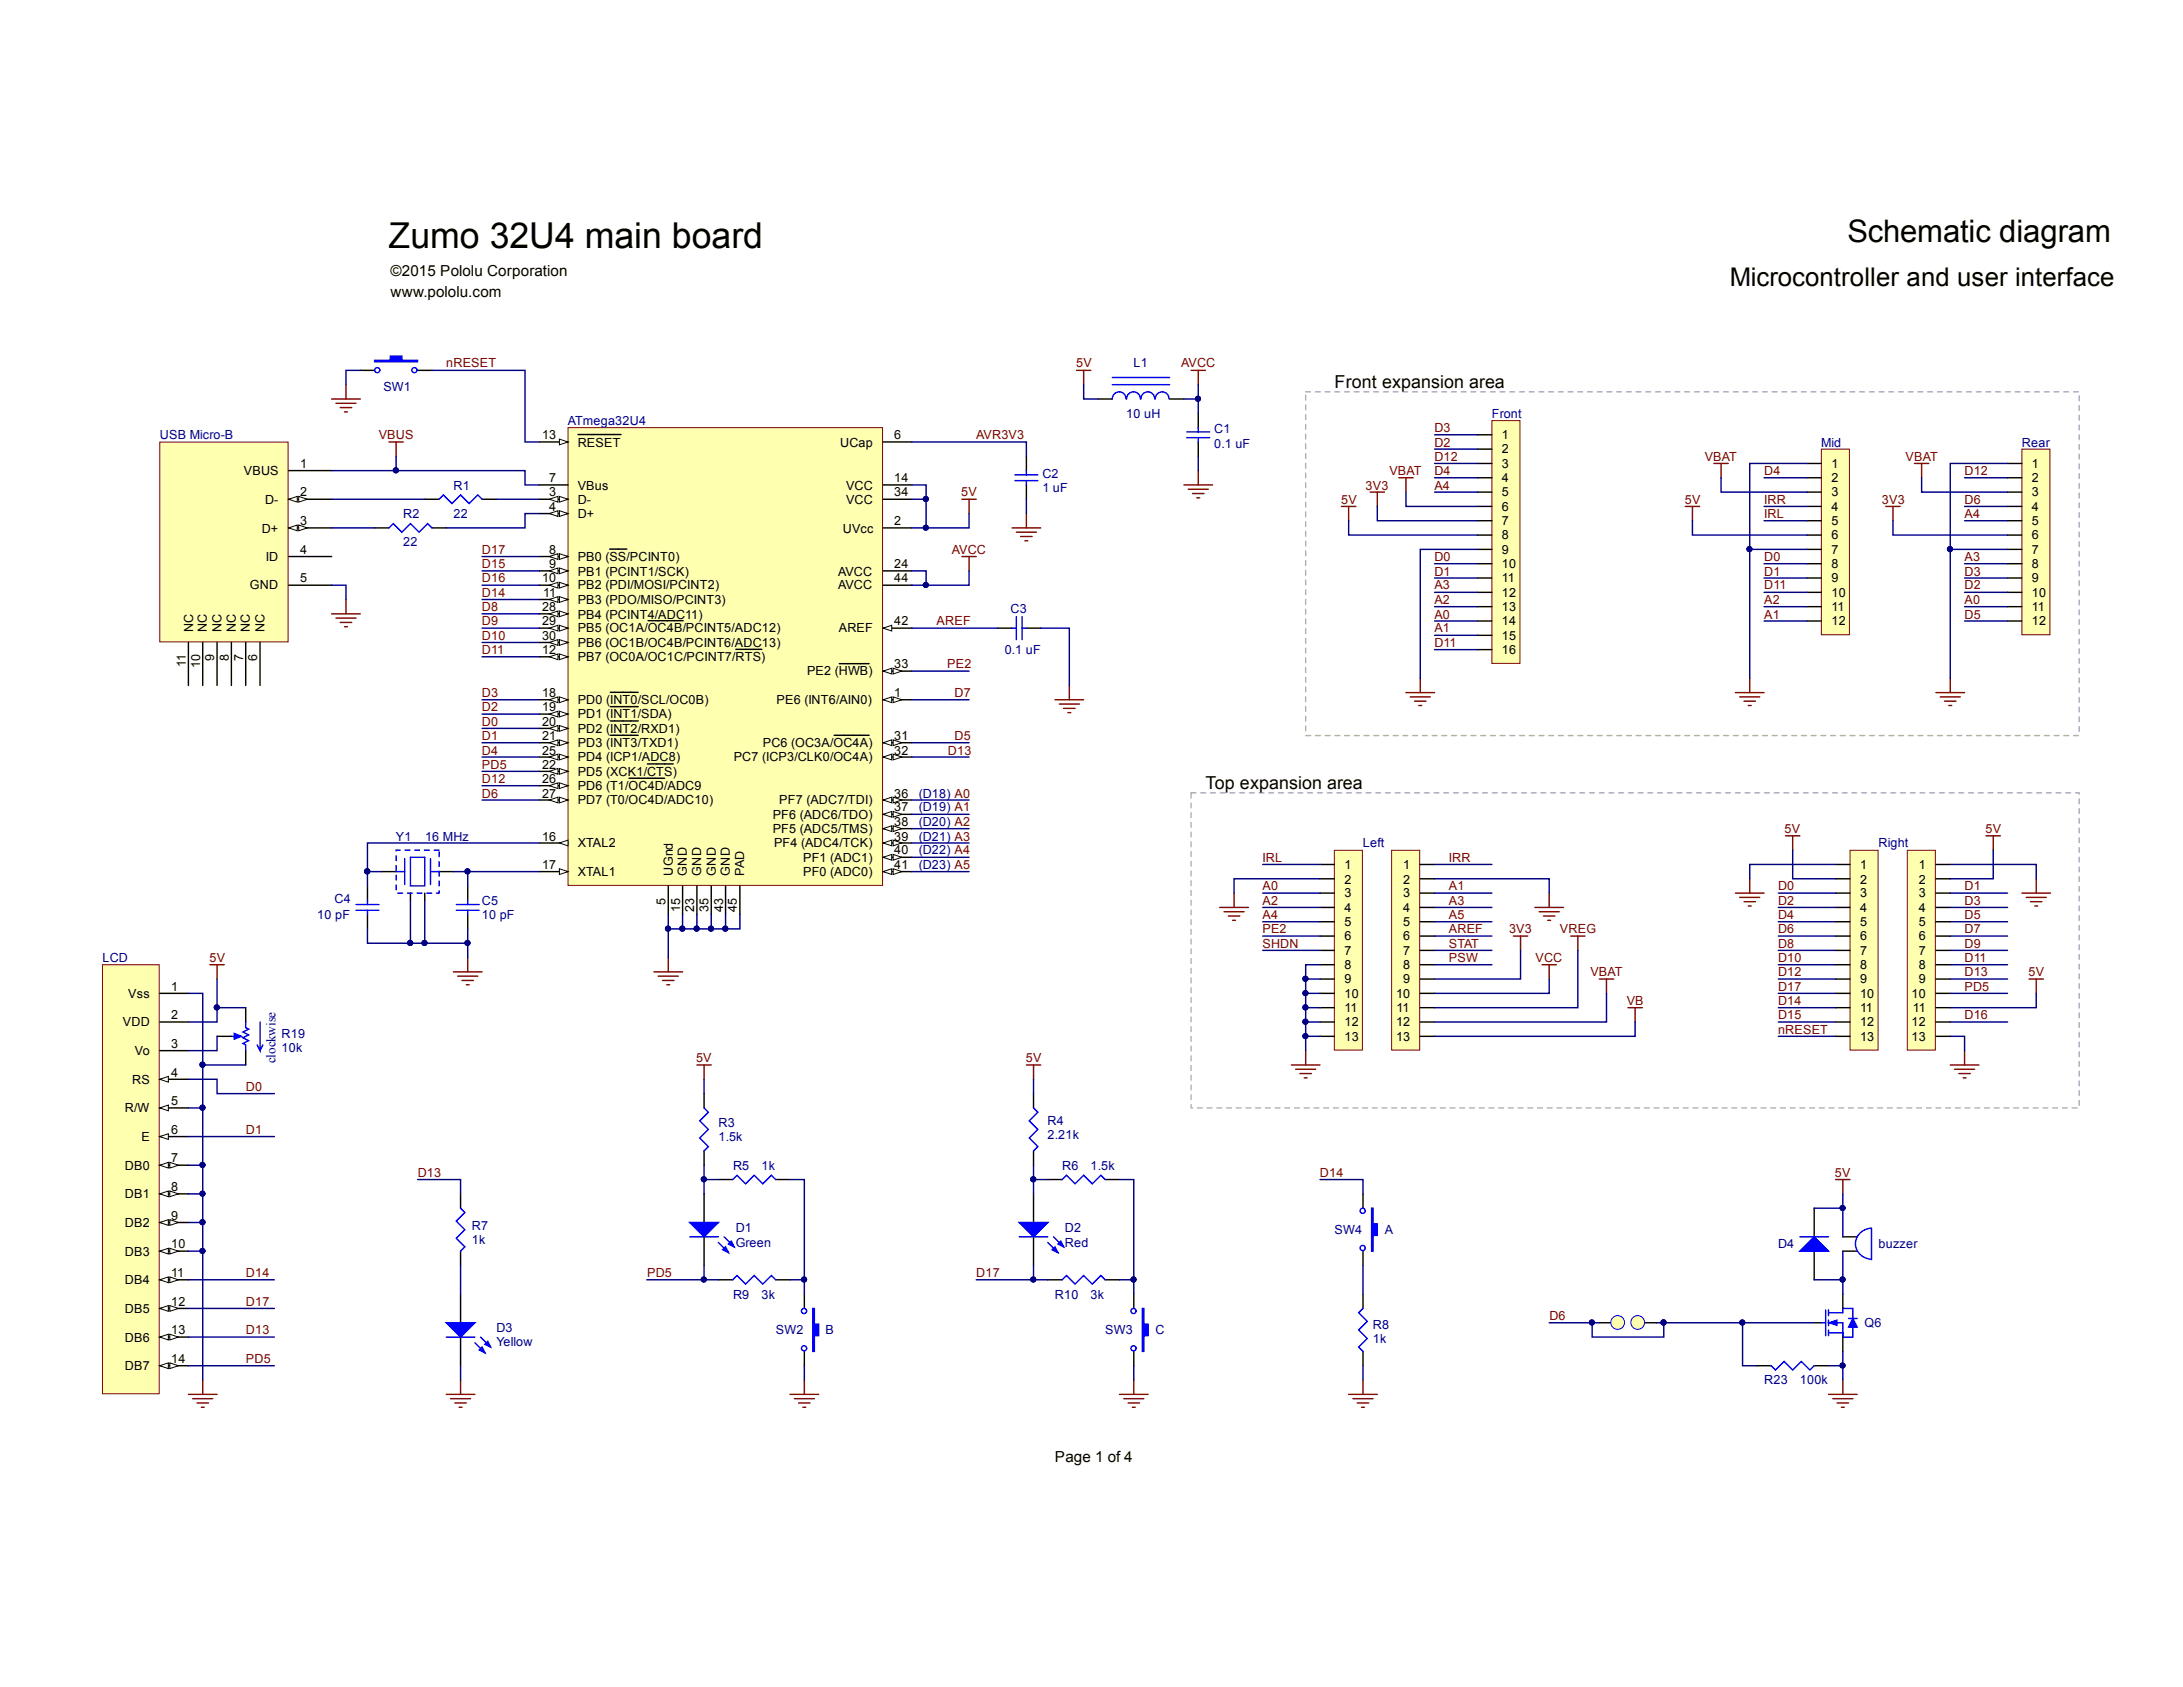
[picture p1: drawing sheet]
<svg xmlns="http://www.w3.org/2000/svg" width="279mm" height="216mm" viewBox="0 0 279 216" stroke-linecap="round" stroke-linejoin="round" font-family="sans-serif">
<defs><g id="words">
<text font-size="4.6" x="49.7" y="31.8">Zumo 32U4 main board</text>
<text font-size="4" x="236.5" y="30.9">Schematic diagram</text>
<text font-size="3.3" x="221.4" y="36.6">Microcontroller and user interface</text>
<g font-size="2.3">
<text x="170.8" y="49.6">Front expansion area</text>
<text x="154.3" y="101">Top expansion area</text>
</g>
<g font-size="1.9">
<text x="50" y="35.3">©2015 Pololu Corporation</text>
<text x="50" y="38">www.pololu.com</text>
<text x="135" y="187.2">Page 1 of 4</text>
</g>
<text font-size="1.7" fill="#000080" x="35.3" y="136.1" transform="rotate(-90 35.3 136.1)">clockwise</text>
<g font-size="1.6" fill="#800000">
<text x="57.1" y="47">nRESET</text>
<text x="137.7" y="47">5V</text>
<text x="151.2" y="47">AVCC</text>
<text x="48.5" y="56.2">VBUS</text>
<text x="125" y="56.2">AVR3V3</text>
<text x="183.6" y="57.2">D2</text>
<text x="183.6" y="55.3">D3</text>
<text x="183.6" y="58.9">D12</text>
<text x="218.2" y="58.9">VBAT</text>
<text x="243.9" y="58.9">VBAT</text>
<text x="123" y="63.5">5V</text>
<text x="171.7" y="64.4">5V</text>
<text x="174.8" y="62.7">3V3</text>
<text x="177.8" y="60.8">VBAT</text>
<text x="183.6" y="62.7">A4</text>
<text x="183.6" y="60.8">D4</text>
<text x="215.6" y="64.4">5V</text>
<text x="225.8" y="64.4">IRR</text>
<text x="225.8" y="60.8">D4</text>
<text x="240.9" y="64.4">3V3</text>
<text x="251.4" y="60.8">D12</text>
<text x="251.4" y="64.4">D6</text>
<text x="61.7" y="70.9">D17</text>
<text x="121.8" y="70.9">AVCC</text>
<text x="183.6" y="71.8">D0</text>
<text x="225.8" y="66.3">IRL</text>
<text x="225.8" y="71.8">D0</text>
<text x="251.4" y="71.8">A3</text>
<text x="251.4" y="66.3">A4</text>
<text x="61.7" y="76.4">D14</text>
<text x="61.7" y="74.5">D16</text>
<text x="61.7" y="72.7">D15</text>
<text x="183.6" y="73.7">D1</text>
<text x="183.6" y="77.3">A2</text>
<text x="183.6" y="75.4">A3</text>
<text x="225.8" y="75.4">D11</text>
<text x="225.8" y="73.7">D1</text>
<text x="225.8" y="77.3">A2</text>
<text x="251.4" y="75.4">D2</text>
<text x="251.4" y="73.7">D3</text>
<text x="251.4" y="77.3">A0</text>
<text x="61.7" y="78.2">D8</text>
<text x="61.7" y="80">D9</text>
<text x="61.7" y="81.9">D10</text>
<text x="61.7" y="83.7">D11</text>
<text x="119.9" y="80">AREF</text>
<text x="183.6" y="79.2">A0</text>
<text x="183.6" y="82.8">D11</text>
<text x="183.6" y="80.9">A1</text>
<text x="225.8" y="79.2">A1</text>
<text x="251.4" y="79.2">D5</text>
<text x="61.7" y="89.2">D3</text>
<text x="121.2" y="85.5">PE2</text>
<text x="122.2" y="89.2">D7</text>
<text x="61.7" y="91">D2</text>
<text x="61.7" y="92.9">D0</text>
<text x="61.7" y="94.7">D1</text>
<text x="122.2" y="94.7">D5</text>
<text x="61.7" y="98.4">PD5</text>
<text x="61.7" y="96.6">D4</text>
<text x="61.7" y="100.2">D12</text>
<text x="121.3" y="96.6">D13</text>
<text x="61.7" y="102.1">D6</text>
<text x="228.4" y="106.6">5V</text>
<text x="254.1" y="106.6">5V</text>
<text x="161.6" y="113.9">A0</text>
<text x="161.6" y="110.3">IRL</text>
<text x="185.4" y="113.9">A1</text>
<text x="185.4" y="110.3">IRR</text>
<text x="227.6" y="113.9">D0</text>
<text x="251.4" y="113.9">D1</text>
<text x="161.6" y="115.8">A2</text>
<text x="161.6" y="117.6">A4</text>
<text x="161.6" y="119.4">PE2</text>
<text x="185.4" y="119.4">AREF</text>
<text x="185.4" y="117.6">A5</text>
<text x="185.4" y="115.8">A3</text>
<text x="193.1" y="119.4">3V3</text>
<text x="199.7" y="119.4">VREG</text>
<text x="227.6" y="115.8">D2</text>
<text x="227.6" y="117.6">D4</text>
<text x="227.6" y="119.4">D6</text>
<text x="251.4" y="115.8">D3</text>
<text x="251.4" y="117.6">D5</text>
<text x="251.4" y="119.4">D7</text>
<text x="26.8" y="123.1">5V</text>
<text x="161.6" y="121.3">SHDN</text>
<text x="185.4" y="121.3">STAT</text>
<text x="185.4" y="123.1">PSW</text>
<text x="196.5" y="123.1">VCC</text>
<text x="203.5" y="124.9">VBAT</text>
<text x="227.6" y="121.3">D8</text>
<text x="227.6" y="123.1">D10</text>
<text x="227.6" y="124.9">D12</text>
<text x="251.4" y="121.3">D9</text>
<text x="251.4" y="123.1">D11</text>
<text x="251.4" y="124.9">D13</text>
<text x="259.6" y="124.9">5V</text>
<text x="208.2" y="128.6">VB</text>
<text x="227.6" y="128.6">D14</text>
<text x="227.6" y="130.4">D15</text>
<text x="227.6" y="126.8">D17</text>
<text x="251.4" y="130.4">D16</text>
<text x="251.4" y="126.8">PD5</text>
<text x="89.1" y="135.9">5V</text>
<text x="131.3" y="135.9">5V</text>
<text x="227.6" y="132.3">nRESET</text>
<text x="31.5" y="139.6">D0</text>
<text x="31.5" y="145.1">D1</text>
<text x="53.5" y="150.6">D13</text>
<text x="168.9" y="150.6">D14</text>
<text x="234.8" y="150.6">5V</text>
<text x="31.5" y="163.4">D14</text>
<text x="31.5" y="167.1">D17</text>
<text x="82.8" y="163.4">PD5</text>
<text x="125" y="163.4">D17</text>
<text x="31.5" y="170.8">D13</text>
<text x="198.3" y="168.9">D6</text>
<text x="31.5" y="174.5">PD5</text>
</g>
<g font-size="1.6" fill="#000080">
<text x="145.1" y="47">L1</text>
<text x="49.1" y="50">SW1</text>
<text x="144.2" y="53.4">10 uH</text>
<text x="190.9" y="53.4">Front</text>
<text x="20.5" y="56.2">USB Micro-B</text>
<text x="72.7" y="54.4">ATmega32U4</text>
<text x="155.4" y="57.3">0.1 uF</text>
<text x="155.4" y="55.5">C1</text>
<text x="233.1" y="57.2">Mid</text>
<text x="258.8" y="57.2">Rear</text>
<text x="58" y="62.7">R1</text>
<text x="133.4" y="63">1 uF</text>
<text x="133.4" y="61.1">C2</text>
<text x="51.6" y="69.9">22</text>
<text x="51.6" y="66.3">R2</text>
<text x="58" y="66.3">22</text>
<text x="128.6" y="83.7">0.1 uF</text>
<text x="129.4" y="78.4">C3</text>
<text x="50.7" y="107.6">Y1</text>
<text x="54.4" y="107.6">16 MHz</text>
<text x="117.6" y="102.1">(D18) A0</text>
<text x="117.6" y="103.9">(D19) A1</text>
<text x="117.6" y="105.7">(D20) A2</text>
<text x="117.6" y="107.6">(D21) A3</text>
<text x="117.6" y="109.4">(D22) A4</text>
<text x="117.6" y="111.2">(D23) A5</text>
<text x="174.4" y="108.4">Left</text>
<text x="240.4" y="108.4">Right</text>
<text x="40.6" y="117.6">10 pF</text>
<text x="42.8" y="115.6">C4</text>
<text x="61.7" y="117.6">10 pF</text>
<text x="61.7" y="115.8">C5</text>
<text x="13.1" y="123.1">LCD</text>
<text x="36" y="132.9">R19</text>
<text x="36" y="134.6">10k</text>
<text x="92" y="146.1">1.5k</text>
<text x="92" y="144.2">R3</text>
<text x="93.8" y="149.7">R5</text>
<text x="97.5" y="149.7">1k</text>
<text x="134.1" y="145.8">2.21k</text>
<text x="134.1" y="144">R4</text>
<text x="136" y="149.7">R6</text>
<text x="139.6" y="149.7">1.5k</text>
<text x="60.4" y="159.3">1k</text>
<text x="60.4" y="157.4">R7</text>
<text x="94.2" y="157.7">D1</text>
<text x="94.2" y="159.6">Green</text>
<text x="136.3" y="157.7">D2</text>
<text x="136.3" y="159.6">Red</text>
<text x="170.8" y="157.9">SW4</text>
<text x="177.2" y="157.9">A</text>
<text x="227.6" y="159.8">D4</text>
<text x="240.4" y="159.8">buzzer</text>
<text x="93.8" y="166.2">R9</text>
<text x="97.5" y="166.2">3k</text>
<text x="135" y="166.2">R10</text>
<text x="139.6" y="166.2">3k</text>
<text x="63.5" y="170.4">D3</text>
<text x="63.5" y="172.3">Yellow</text>
<text x="99.3" y="170.8">SW2</text>
<text x="105.7" y="170.8">B</text>
<text x="141.4" y="170.8">SW3</text>
<text x="147.9" y="170.8">C</text>
<text x="175.7" y="171.9">1k</text>
<text x="175.7" y="170.1">R8</text>
<text x="238.7" y="169.8">Q6</text>
<text x="225.8" y="177.2">R23</text>
<text x="230.4" y="177.2">100k</text>
</g>
<g font-size="1.6">
<text x="38.4" y="59.9">1</text>
<text x="69.4" y="56.2">13</text>
<text x="73.9" y="57.2">RESET</text>
<text x="107.5" y="57.2">UCap</text>
<text x="114.5" y="56.2">6</text>
<text x="192.2" y="56.2">1</text>
<text x="192.2" y="58">2</text>
<text x="192.2" y="59.9">3</text>
<text x="234.4" y="59.9">1</text>
<text x="260.1" y="59.9">1</text>
<text x="31.2" y="60.8">VBUS</text>
<text x="33.9" y="64.4">D-</text>
<text x="38.4" y="63.5">2</text>
<text x="70.3" y="63.5">3</text>
<text x="70.3" y="65.4">4</text>
<text x="70.3" y="61.7">7</text>
<text x="73.9" y="64.4">D-</text>
<text x="73.9" y="62.7">VBus</text>
<text x="108.3" y="62.7">VCC</text>
<text x="108.3" y="64.4">VCC</text>
<text x="114.5" y="61.7">14</text>
<text x="114.5" y="63.5">34</text>
<text x="192.2" y="61.7">4</text>
<text x="192.2" y="63.5">5</text>
<text x="192.2" y="65.4">6</text>
<text x="234.4" y="61.7">2</text>
<text x="234.4" y="65.4">4</text>
<text x="234.4" y="63.5">3</text>
<text x="260.1" y="61.7">2</text>
<text x="260.1" y="65.4">4</text>
<text x="260.1" y="63.5">3</text>
<text x="33.5" y="68.2">D+</text>
<text x="34" y="71.8">ID</text>
<text x="38.4" y="67.2">3</text>
<text x="38.4" y="70.9">4</text>
<text x="70.3" y="70.9">8</text>
<text x="73.9" y="66.3">D+</text>
<text x="73.9" y="71.8">PB0 (SS/PCINT0)</text>
<text x="107.9" y="68.2">UVcc</text>
<text x="114.5" y="67.2">2</text>
<text x="192.2" y="67.2">7</text>
<text x="192.2" y="69">8</text>
<text x="192.2" y="70.9">9</text>
<text x="234.4" y="67.2">5</text>
<text x="234.4" y="69">6</text>
<text x="234.4" y="70.9">7</text>
<text x="260.1" y="67.2">5</text>
<text x="260.1" y="69">6</text>
<text x="260.1" y="70.9">7</text>
<text x="32" y="75.4">GND</text>
<text x="38.4" y="74.5">5</text>
<text x="69.4" y="74.5">10</text>
<text x="69.5" y="76.4">11</text>
<text x="70.3" y="72.7">9</text>
<text x="73.9" y="73.7">PB1 (PCINT1/SCK)</text>
<text x="73.9" y="75.4">PB2 (PDI/MOSI/PCINT2)</text>
<text x="73.9" y="77.3">PB3 (PDO/MISO/PCINT3)</text>
<text x="107.3" y="73.7">AVCC</text>
<text x="107.3" y="75.4">AVCC</text>
<text x="114.5" y="72.7">24</text>
<text x="114.5" y="74.5">44</text>
<text x="192.2" y="72.7">10</text>
<text x="192.2" y="74.5">11</text>
<text x="192.2" y="76.4">12</text>
<text x="234.4" y="72.7">8</text>
<text x="234.4" y="74.5">9</text>
<text x="234.4" y="76.4">10</text>
<text x="260.1" y="72.7">8</text>
<text x="260.1" y="74.5">9</text>
<text x="260.1" y="76.4">10</text>
<text x="24.7" y="80.9" transform="rotate(-90 24.7 80.9)">NC</text>
<text x="26.5" y="80.9" transform="rotate(-90 26.5 80.9)">NC</text>
<text x="28.3" y="80.9" transform="rotate(-90 28.3 80.9)">NC</text>
<text x="30.2" y="80.9" transform="rotate(-90 30.2 80.9)">NC</text>
<text x="32" y="80.9" transform="rotate(-90 32 80.9)">NC</text>
<text x="33.8" y="80.9" transform="rotate(-90 33.8 80.9)">NC</text>
<text x="69.4" y="83.7">12</text>
<text x="69.4" y="78.2">28</text>
<text x="69.4" y="80">29</text>
<text x="69.4" y="81.9">30</text>
<text x="73.9" y="79.2">PB4 (PCINT4/ADC11)</text>
<text x="73.9" y="80.9">PB5 (OC1A/OC4B/PCINT5/ADC12)</text>
<text x="73.9" y="82.8">PB6 (OC1B/OC4B/PCINT6/ADC13)</text>
<text x="107.4" y="80.9">AREF</text>
<text x="114.5" y="80">42</text>
<text x="192.2" y="78.2">13</text>
<text x="192.2" y="80">14</text>
<text x="192.2" y="81.9">15</text>
<text x="192.2" y="83.7">16</text>
<text x="234.4" y="78.2">11</text>
<text x="234.4" y="80">12</text>
<text x="260.1" y="78.2">11</text>
<text x="260.1" y="80">12</text>
<text x="23.8" y="85.4" transform="rotate(-90 23.8 85.4)">11</text>
<text x="25.6" y="85.5" transform="rotate(-90 25.6 85.5)">10</text>
<text x="27.4" y="84.6" transform="rotate(-90 27.4 84.6)">9</text>
<text x="29.3" y="84.6" transform="rotate(-90 29.3 84.6)">8</text>
<text x="31.1" y="84.6" transform="rotate(-90 31.1 84.6)">7</text>
<text x="32.9" y="84.6" transform="rotate(-90 32.9 84.6)">6</text>
<text x="69.4" y="89.2">18</text>
<text x="73.9" y="84.7">PB7 (OC0A/OC1C/PCINT7/RTS)</text>
<text x="103.3" y="86.4">PE2 (HWB)</text>
<text x="114.5" y="89.2">1</text>
<text x="114.5" y="85.5">33</text>
<text x="69.4" y="91">19</text>
<text x="69.4" y="92.9">20</text>
<text x="69.4" y="94.7">21</text>
<text x="73.9" y="90.2">PD0 (INT0/SCL/OC0B)</text>
<text x="73.9" y="91.9">PD1 (INT1/SDA)</text>
<text x="73.9" y="93.8">PD2 (INT2/RXD1)</text>
<text x="73.9" y="95.7">PD3 (INT3/TXD1)</text>
<text x="97.6" y="95.7">PC6 (OC3A/OC4A)</text>
<text x="99.4" y="90.2">PE6 (INT6/AIN0)</text>
<text x="114.5" y="94.7">31</text>
<text x="69.4" y="98.4">22</text>
<text x="69.4" y="96.6">25</text>
<text x="69.4" y="100.2">26</text>
<text x="73.9" y="99.3">PD5 (XCK1/CTS)</text>
<text x="73.9" y="97.4">PD4 (ICP1/ADC8)</text>
<text x="73.9" y="101.1">PD6 (T1/OC4D/ADC9</text>
<text x="93.9" y="97.4">PC7 (ICP3/CLK0/OC4A)</text>
<text x="114.5" y="96.6">32</text>
<text x="69.4" y="107.6">16</text>
<text x="69.4" y="102.1">27</text>
<text x="73.9" y="102.9">PD7 (T0/OC4D/ADC10)</text>
<text x="98.9" y="104.8">PF6 (ADC6/TDO)</text>
<text x="98.9" y="106.6">PF5 (ADC5/TMS)</text>
<text x="99.7" y="102.9">PF7 (ADC7/TDI)</text>
<text x="114.5" y="102.1">36</text>
<text x="114.5" y="103.9">37</text>
<text x="114.5" y="105.7">38</text>
<text x="114.5" y="107.6">39</text>
<text x="69.4" y="111.2">17</text>
<text x="73.9" y="108.4">XTAL2</text>
<text x="73.9" y="112.1">XTAL1</text>
<text x="86.1" y="112.1" transform="rotate(-90 86.1 112.1)">UGnd</text>
<text x="87.9" y="112.1" transform="rotate(-90 87.9 112.1)">GND</text>
<text x="89.8" y="112.1" transform="rotate(-90 89.8 112.1)">GND</text>
<text x="91.6" y="112.1" transform="rotate(-90 91.6 112.1)">GND</text>
<text x="93.4" y="112.1" transform="rotate(-90 93.4 112.1)">GND</text>
<text x="95.3" y="112.1" transform="rotate(-90 95.3 112.1)">PAD</text>
<text x="99.1" y="108.4">PF4 (ADC4/TCK)</text>
<text x="102.8" y="110.3">PF1 (ADC1)</text>
<text x="102.8" y="112.1">PF0 (ADC0)</text>
<text x="114.5" y="109.4">40</text>
<text x="114.5" y="111.2">41</text>
<text x="172.1" y="111.2">1</text>
<text x="172.1" y="113.1">2</text>
<text x="179.6" y="111.2">1</text>
<text x="179.6" y="113.1">2</text>
<text x="238.1" y="111.2">1</text>
<text x="238.1" y="113.1">2</text>
<text x="245.6" y="111.2">1</text>
<text x="245.6" y="113.1">2</text>
<text x="85.2" y="115.8" transform="rotate(-90 85.2 115.8)">5</text>
<text x="87.1" y="116.7" transform="rotate(-90 87.1 116.7)">15</text>
<text x="88.8" y="116.7" transform="rotate(-90 88.8 116.7)">23</text>
<text x="90.7" y="116.7" transform="rotate(-90 90.7 116.7)">35</text>
<text x="92.6" y="116.7" transform="rotate(-90 92.6 116.7)">43</text>
<text x="94.3" y="116.7" transform="rotate(-90 94.3 116.7)">45</text>
<text x="172.1" y="116.7">4</text>
<text x="172.1" y="114.8">3</text>
<text x="172.1" y="118.6">5</text>
<text x="179.6" y="116.7">4</text>
<text x="179.6" y="114.8">3</text>
<text x="179.6" y="118.6">5</text>
<text x="238.1" y="116.7">4</text>
<text x="238.1" y="114.8">3</text>
<text x="238.1" y="118.6">5</text>
<text x="245.6" y="116.7">4</text>
<text x="245.6" y="114.8">3</text>
<text x="245.6" y="118.6">5</text>
<text x="172.1" y="120.3">6</text>
<text x="172.1" y="122.2">7</text>
<text x="172.1" y="124.1">8</text>
<text x="172.1" y="125.8">9</text>
<text x="179.6" y="120.3">6</text>
<text x="179.6" y="122.2">7</text>
<text x="179.6" y="124.1">8</text>
<text x="179.6" y="125.8">9</text>
<text x="238.1" y="120.3">6</text>
<text x="238.1" y="122.2">7</text>
<text x="238.1" y="124.1">8</text>
<text x="238.1" y="125.8">9</text>
<text x="245.6" y="120.3">6</text>
<text x="245.6" y="122.2">7</text>
<text x="245.6" y="124.1">8</text>
<text x="245.6" y="125.8">9</text>
<text x="15.7" y="131.3">VDD</text>
<text x="16.4" y="127.7">Vss</text>
<text x="21.9" y="126.8">1</text>
<text x="21.9" y="130.4">2</text>
<text x="172.1" y="127.7">10</text>
<text x="172.1" y="129.6">11</text>
<text x="172.1" y="131.3">12</text>
<text x="178.7" y="127.7">10</text>
<text x="178.7" y="131.3">12</text>
<text x="178.8" y="129.6">11</text>
<text x="238.1" y="127.7">10</text>
<text x="238.1" y="129.6">11</text>
<text x="238.1" y="131.3">12</text>
<text x="244.7" y="127.7">10</text>
<text x="244.7" y="131.3">12</text>
<text x="244.8" y="129.6">11</text>
<text x="17.3" y="135.1">Vo</text>
<text x="21.9" y="134.1">3</text>
<text x="21.9" y="137.8">4</text>
<text x="172.1" y="133.2">13</text>
<text x="178.7" y="133.2">13</text>
<text x="238.1" y="133.2">13</text>
<text x="244.7" y="133.2">13</text>
<text x="16" y="142.3">R/W</text>
<text x="16.9" y="138.7">RS</text>
<text x="21.9" y="141.4">5</text>
<text x="16" y="149.7">DB0</text>
<text x="18.1" y="146.1">E</text>
<text x="21.9" y="145.1">6</text>
<text x="21.9" y="148.8">7</text>
<text x="16" y="153.3">DB1</text>
<text x="21.9" y="152.4">8</text>
<text x="16" y="157.1">DB2</text>
<text x="16" y="160.7">DB3</text>
<text x="21.9" y="156.1">9</text>
<text x="21.9" y="159.8">10</text>
<text x="16" y="164.3">DB4</text>
<text x="21.9" y="163.4">11</text>
<text x="21.9" y="167.1">12</text>
<text x="16" y="168">DB5</text>
<text x="16" y="171.7">DB6</text>
<text x="21.9" y="170.8">13</text>
<text x="16" y="175.3">DB7</text>
<text x="21.9" y="174.5">14</text>
</g>
</g></defs>
<path d="M72.7 54.7h40.3v58.6h-40.3z" fill="#ffffb0" stroke="#800000" stroke-width=".13"/>
<path d="M113 89.6h3.7" fill="none" stroke="#000" stroke-width=".18"/>
<g fill="#fff" stroke="#000" stroke-width=".13">
<path d="M113 89.6l1.1-.4v.7z"/>
<path d="M114.3 89.2l1.1 .4-1.1 .3z"/>
</g>
<path d="M69 63.9h3.7M113 67.6h3.7" fill="none" stroke="#000" stroke-width=".18"/>
<g fill="#fff" stroke="#000" stroke-width=".13">
<path d="M71.6 63.5l1.1 .4-1.1 .4z"/>
<path d="M70.3 63.9l1.1-.4v.8z"/>
</g>
<path d="M69 65.7h3.7" fill="none" stroke="#000" stroke-width=".18"/>
<g fill="#fff" stroke="#000" stroke-width=".13">
<path d="M71.6 65.4l1.1 .3-1.1 .4z"/>
<path d="M70.3 65.7l1.1-.3v.7z"/>
</g>
<path d="M113 56.6h3.7M69 62.1h3.7M69 71.2h3.7M85.5 113.4v3.6" fill="none" stroke="#000" stroke-width=".18"/>
<g fill="#fff" stroke="#000" stroke-width=".13">
<path d="M71.6 70.9l1.1 .3-1.1 .4z"/>
<path d="M70.3 71.2l1.1-.3v.7z"/>
</g>
<path d="M69 73.1h3.7M78 70.3h2.2" fill="none" stroke="#000" stroke-width=".18"/>
<g fill="#fff" stroke="#000" stroke-width=".13">
<path d="M71.6 72.7l1.1 .4-1.1 .3z"/>
<path d="M70.3 73.1l1.1-.4v.7z"/>
</g>
<path d="M69 74.9h3.7" fill="none" stroke="#000" stroke-width=".18"/>
<g fill="#fff" stroke="#000" stroke-width=".13">
<path d="M71.6 74.5l1.1 .4-1.1 .4z"/>
<path d="M70.3 74.9l1.1-.4v.8z"/>
</g>
<path d="M69 76.7h3.7" fill="none" stroke="#000" stroke-width=".18"/>
<g fill="#fff" stroke="#000" stroke-width=".13">
<path d="M71.6 76.4l1.1 .3-1.1 .4z"/>
<path d="M70.3 76.7l1.1-.3v.7z"/>
</g>
<path d="M69 84.1h3.7" fill="none" stroke="#000" stroke-width=".18"/>
<g fill="#fff" stroke="#000" stroke-width=".13">
<path d="M71.6 83.7l1.1 .4-1.1 .3z"/>
<path d="M70.3 84.1l1.1-.4v.7z"/>
</g>
<path d="M69 56.6h3.7M94.2 83.1h3.3" fill="none" stroke="#000" stroke-width=".18"/>
<path d="M71.6 56.2l1.1 .4-1.1 .3z" fill="#fff" stroke="#000" stroke-width=".13"/>
<path d="M74 55.6h5.5M113 62.1h3.7M69 107.9h3.7M87.4 113.4v3.6" fill="none" stroke="#000" stroke-width=".18"/>
<path d="M71.6 107.9l1.1-.4v.8z" fill="#fff" stroke="#000" stroke-width=".13"/>
<path d="M69 111.5h3.7" fill="none" stroke="#000" stroke-width=".18"/>
<path d="M71.6 111.2l1.1 .3-1.1 .4z" fill="#fff" stroke="#000" stroke-width=".13"/>
<path d="M69 89.6h3.7" fill="none" stroke="#000" stroke-width=".18"/>
<g fill="#fff" stroke="#000" stroke-width=".13">
<path d="M71.6 89.2l1.1 .4-1.1 .3z"/>
<path d="M70.3 89.6l1.1-.4v.7z"/>
</g>
<path d="M69 91.4h3.7M78.1 88.6h3.6" fill="none" stroke="#000" stroke-width=".18"/>
<g fill="#fff" stroke="#000" stroke-width=".13">
<path d="M71.6 91l1.1 .4-1.1 .4z"/>
<path d="M70.3 91.4l1.1-.4v.8z"/>
</g>
<path d="M69 93.2h3.7M78.1 90.4h3.6" fill="none" stroke="#000" stroke-width=".18"/>
<g fill="#fff" stroke="#000" stroke-width=".13">
<path d="M71.6 92.9l1.1 .3-1.1 .4z"/>
<path d="M70.3 93.2l1.1-.3v.7z"/>
</g>
<path d="M69 95.1h3.7M78.1 92.3h3.6" fill="none" stroke="#000" stroke-width=".18"/>
<g fill="#fff" stroke="#000" stroke-width=".13">
<path d="M71.6 94.7l1.1 .4-1.1 .3z"/>
<path d="M70.3 95.1l1.1-.4v.7z"/>
</g>
<path d="M69 98.7h3.7M78.1 94.1h3.6" fill="none" stroke="#000" stroke-width=".18"/>
<g fill="#fff" stroke="#000" stroke-width=".13">
<path d="M71.6 98.4l1.1 .3-1.1 .4z"/>
<path d="M70.3 98.7l1.1-.3v.7z"/>
</g>
<path d="M113 73.1h3.7M69 96.9h3.7M82.9 97.8h3.3M89.2 113.4v3.6" fill="none" stroke="#000" stroke-width=".18"/>
<g fill="#fff" stroke="#000" stroke-width=".13">
<path d="M71.6 96.5l1.1 .4-1.1 .4z"/>
<path d="M70.3 96.9l1.1-.4v.8z"/>
</g>
<path d="M69 100.6h3.7" fill="none" stroke="#000" stroke-width=".18"/>
<g fill="#fff" stroke="#000" stroke-width=".13">
<path d="M71.6 100.2l1.1 .4-1.1 .3z"/>
<path d="M70.3 100.6l1.1-.4v.7z"/>
</g>
<path d="M80.5 99.6h4.6M69 102.4h3.7" fill="none" stroke="#000" stroke-width=".18"/>
<g fill="#fff" stroke="#000" stroke-width=".13">
<path d="M71.6 102l1.1 .4-1.1 .4z"/>
<path d="M70.3 102.4l1.1-.4v.8z"/>
</g>
<path d="M69 78.6h3.7" fill="none" stroke="#000" stroke-width=".18"/>
<g fill="#fff" stroke="#000" stroke-width=".13">
<path d="M71.6 78.2l1.1 .4-1.1 .3z"/>
<path d="M70.3 78.6l1.1-.4v.7z"/>
</g>
<path d="M69 80.4h3.7" fill="none" stroke="#000" stroke-width=".18"/>
<g fill="#fff" stroke="#000" stroke-width=".13">
<path d="M71.6 80l1.1 .4-1.1 .4z"/>
<path d="M70.3 80.4l1.1-.4v.8z"/>
</g>
<path d="M82.9 79.4h4.5M69 82.2h3.7" fill="none" stroke="#000" stroke-width=".18"/>
<g fill="#fff" stroke="#000" stroke-width=".13">
<path d="M71.6 81.9l1.1 .3-1.1 .4z"/>
<path d="M70.3 82.2l1.1-.3v.7z"/>
</g>
<path d="M113 95.1h3.7" fill="none" stroke="#000" stroke-width=".18"/>
<g fill="#fff" stroke="#000" stroke-width=".13">
<path d="M113 95.1l1.1-.4v.7z"/>
<path d="M114.3 94.7l1.1 .4-1.1 .3z"/>
</g>
<path d="M106.8 94.1h4.4M113 96.9h3.7" fill="none" stroke="#000" stroke-width=".18"/>
<g fill="#fff" stroke="#000" stroke-width=".13">
<path d="M113 96.9l1.1-.4v.8z"/>
<path d="M114.3 96.5l1.1 .4-1.1 .4z"/>
</g>
<path d="M113 85.9h3.7" fill="none" stroke="#000" stroke-width=".18"/>
<g fill="#fff" stroke="#000" stroke-width=".13">
<path d="M113 85.9l1.1-.4v.8z"/>
<path d="M114.3 85.5l1.1 .4-1.1 .4z"/>
</g>
<path d="M113 63.9h3.7M107.4 84.9h3.8M91 113.4v3.6M113 102.4h3.7" fill="none" stroke="#000" stroke-width=".18"/>
<g fill="#fff" stroke="#000" stroke-width=".13">
<path d="M113 102.4l1.1-.4v.8z"/>
<path d="M114.3 102l1.1 .4-1.1 .4z"/>
</g>
<path d="M113 104.2h3.7" fill="none" stroke="#000" stroke-width=".18"/>
<g fill="#fff" stroke="#000" stroke-width=".13">
<path d="M113 104.2l1.1-.3v.7z"/>
<path d="M114.3 103.9l1.1 .3-1.1 .4z"/>
</g>
<path d="M113 106.1h3.7" fill="none" stroke="#000" stroke-width=".18"/>
<g fill="#fff" stroke="#000" stroke-width=".13">
<path d="M113 106.1l1.1-.4v.7z"/>
<path d="M114.3 105.7l1.1 .4-1.1 .3z"/>
</g>
<path d="M113 107.9h3.7" fill="none" stroke="#000" stroke-width=".18"/>
<g fill="#fff" stroke="#000" stroke-width=".13">
<path d="M113 107.9l1.1-.4v.8z"/>
<path d="M114.3 107.5l1.1 .4-1.1 .4z"/>
</g>
<path d="M113 109.7h3.7" fill="none" stroke="#000" stroke-width=".18"/>
<g fill="#fff" stroke="#000" stroke-width=".13">
<path d="M113 109.7l1.1-.4v.8z"/>
<path d="M114.3 109.3l1.1 .4-1.1 .4z"/>
</g>
<path d="M113 111.5h3.7" fill="none" stroke="#000" stroke-width=".18"/>
<g fill="#fff" stroke="#000" stroke-width=".13">
<path d="M113 111.5l1.1-.3v.7z"/>
<path d="M114.3 111.2l1.1 .3-1.1 .4z"/>
</g>
<path d="M113 80.4h3.7" fill="none" stroke="#000" stroke-width=".18"/>
<path d="M113 80.4l1.1-.4v.8z" fill="#fff" stroke="#000" stroke-width=".13"/>
<path d="M113 74.9h3.7M92.9 113.4v3.6M94.7 113.4v3.6" fill="none" stroke="#000" stroke-width=".18"/>
<path d="M20.4 56.6h16.5v25.5h-16.5z" fill="#ffffb0" stroke="#800000" stroke-width=".13"/>
<path d="M36.9 60.2h5.5M36.9 63.9h5.5" fill="none" stroke="#000" stroke-width=".18"/>
<g fill="#fff" stroke="#000" stroke-width=".13">
<path d="M36.9 63.9l1.1-.4v.8z"/>
<path d="M38.2 63.5l1.1 .4-1.1 .4z"/>
</g>
<path d="M36.9 67.6h5.5" fill="none" stroke="#000" stroke-width=".18"/>
<g fill="#fff" stroke="#000" stroke-width=".13">
<path d="M36.9 67.6l1.1-.4v.7z"/>
<path d="M38.2 67.2l1.1 .4-1.1 .3z"/>
</g>
<g fill="none" stroke="#000" stroke-width=".18">
<path d="M46.1 47.4h1.8M53.4 47.4h1.9M131.4 58.4v1.8M140.5 51.1h1.9M149.7 51.1h1.8M153.4 52.9v1.8M153.4 56.6v1.8M36.9 71.2h5.5M36.9 74.9h5.5M47.9 67.6h1.9M54.4 63.9h1.8M55.3 67.6h1.8"/>
<path d="M61.7 63.9h1.8M131.4 62.1v1.8M24.1 82.2v5.5M25.9 82.2v5.5M27.8 82.2v5.5M29.6 82.2v5.5M31.4 82.2v5.5M33.3 82.2v5.5M127.7 80.4h1.8M131.4 80.4h1.8M47 113.4v1.8M47 117v1.9"/>
<path d="M48.9 111.5h1.8M52.5 114.3v.9M54.4 114.3v.9M56.2 111.5h1.8M59.9 113.4v1.8M59.9 117v1.9"/>
</g>
<g fill="none" stroke="#800000" stroke-width=".18">
<path d="M42.4 51.1h3.7M43 51.6h2.6M43.5 52.2h1.5M44.1 52.7h.4M44.3 49.2v1.9M49.8 56.6h1.8M50.7 56.6v1.8M137.8 47.4h1.8M138.7 47.4v1.8M152.4 47.4h1.9M153.4 47.4v1.8M42.4 78.6h3.7"/>
<path d="M43 79.1h2.6M43.5 79.7h1.5M44.3 76.7v1.9M123.1 63.9h1.8M123.1 71.2h1.8M124 63.9v1.8M124 71.2v1.9M129.5 67.6h3.7M130.1 68.1h2.5M130.6 68.7h1.5M131.2 69.2h.3M131.4 65.7v1.9"/>
<path d="M151.5 62.1h3.7M152.1 62.6h2.5M152.6 63.2h1.5M153.2 63.7h.3M153.4 60.2v1.9M44.1 80.2h.4M135 89.6h3.7M135.6 90.1h2.5M136.1 90.7h1.5M136.7 91.2h.3M136.9 87.7v1.9M247.8 88.6h3.6"/>
<path d="M248.3 89.2h2.6M248.9 89.7h1.4M249.4 90.3h.4M249.6 86.8v1.8M156.1 116.1h3.7M156.7 116.7h2.5M157.2 117.2h1.5M157.8 117.8h.3M157.9 114.3v1.8M193.7 119.8h1.8M194.6 119.8v1.8M196.4 116.1h3.7"/>
<path d="M197 116.7h2.6M197.5 117.2h1.5M198.1 117.8h.4M198.3 114.3v1.8M201 119.8h1.9M201.9 119.8v1.8M222.1 114.3h3.7M222.7 114.8h2.5M223.2 115.4h1.5M223.8 115.9h.3M223.9 112.5v1.8M228.5 107h1.9"/>
<path d="M229.4 107v1.8M254.2 107h1.8M255.1 107v1.8M258.8 114.3h3.6M259.3 114.8h2.6M259.9 115.4h1.4M260.4 115.9h.4M260.6 112.5v1.8M58 124.4h3.7M58.6 124.9h2.5M59.1 125.5h1.5M59.7 126h.3"/>
<path d="M59.9 122.5v1.9M83.7 124.4h3.7M84.2 124.9h2.6M84.8 125.5h1.5M85.3 126h.4M85.5 122.5v1.9M165.3 136.3h3.6M165.8 136.8h2.6M166.4 137.4h1.4M166.9 137.9h.4M167.1 134.5v1.8M197.4 123.5h1.8"/>
<path d="M198.3 123.5v1.8M204.7 125.3h1.8M205.6 125.3v1.8M208.4 129h1.8M209.3 129v1.8M249.6 136.3h3.7M250.2 136.8h2.5M250.7 137.4h1.5M251.3 137.9h.3M251.4 134.5v1.8"/>
</g>
<g fill="none" stroke="#00f" stroke-width=".18">
<path d="M142.4 49.2h7.3M142.4 48.3h7.3M144.1 51.1a.88 .88 0 0 0-.9-1 .88 .88 0 0 0-.8 1M146 51.1a.88 .88 0 0 0-.9-1 .88 .88 0 0 0-.9 1M147.8 51.1a.88 .88 0 0 0-.9-1 .88 .88 0 0 0-.9 1M149.6 51.1a.88 .88 0 0 0-.9-1 .88 .88 0 0 0-.8 1M151.9 55.3h2.9M151.9 56h2.9M153.4 54.7v.6M153.4 56v.6M49.8 67.6l.5-.6 1.1 1.1 1.1-1.1 1.1 1.1 1.1-1.1 .6 .6M56.2 63.9l.5-.6 1.1 1.1 1.1-1.1 1.1 1.1 1.1-1.1 .6 .6"/>
<path d="M129.9 61.5h2.9M129.9 60.8h2.9M130.1 78.9v3M130.8 78.9v3M131.4 60.2v.6M131.4 61.5v.6M129.5 80.4h.6M130.8 80.4h.6M45.6 115.8h2.9M45.6 116.5h2.9M47 115.2v.6M47 116.5v.5"/>
<path d="M50.7 111.5h1.1M51.8 109.9v3.3M52.5 109.7h1.9v3.7h-1.9zM55.1 109.9v3.3M55.1 111.5h1.1M58.4 115.8h2.9M58.4 116.5h2.9M59.9 115.2v.6M59.9 116.5v.5"/>
<circle cx="48.3" cy="47.4" r=".33"/>
<circle cx="53" cy="47.4" r=".33"/>
</g>
<path d="M56.2 108.8h-5.5v5.5h5.5v-5.5" fill="none" stroke="#00f" stroke-width=".18" stroke-dasharray=".6 .6"/>
<path d="M47.9 46.1h2.1v-.5h1.4v.5h2v.2h-5.5z" fill-rule="evenodd" fill="#00f" stroke="#00f" stroke-width=".18"/>
<path d="M233.1 57.5h3.6v23.7h-3.6z" fill="#ffffb0" stroke="#800000" stroke-width=".13"/>
<path d="M231.3 59.3h1.8M231.3 61.1h1.8M231.3 64.8h1.8M231.3 63h1.8M231.3 66.6h1.8M231.3 68.5h1.8M231.3 70.3h1.8M231.3 72.1h1.8M231.3 74h1.8M231.3 75.8h1.8M231.3 77.6h1.8M231.3 79.5h1.8" fill="none" stroke="#000" stroke-width=".18"/>
<path d="M258.8 57.5h3.6v23.7h-3.6z" fill="#ffffb0" stroke="#800000" stroke-width=".13"/>
<path d="M256.9 59.3h1.9M256.9 61.1h1.9M256.9 64.8h1.9M256.9 63h1.9M256.9 66.6h1.9M256.9 68.5h1.9M256.9 70.3h1.9M256.9 72.1h1.9M256.9 74h1.9M256.9 75.8h1.9M256.9 77.6h1.9M256.9 79.5h1.9" fill="none" stroke="#000" stroke-width=".18"/>
<path d="M215.7 64.8h1.8M216.6 64.8v1.8M241.4 64.8h1.8M242.3 64.8v1.8M222.1 88.6h3.7M222.7 89.2h2.5M223.2 89.7h1.5M223.8 90.3h.3M223.9 86.8v1.8M259.7 125.3h1.8M260.6 125.3v1.8" fill="none" stroke="#800000" stroke-width=".18"/>
<path d="M236.8 108.8h3.6v25.6h-3.6z" fill="#ffffb0" stroke="#800000" stroke-width=".13"/>
<g fill="none" stroke="#000" stroke-width=".18">
<path d="M234.9 110.6h1.9M234.9 112.5h1.9M234.9 116.1h1.9M234.9 114.3h1.9M234.9 118h1.9M234.9 119.8h1.9M234.9 121.6h1.9M234.9 123.5h1.9M234.9 125.3h1.9M234.9 127.1h1.9M234.9 129h1.9M234.9 130.8h1.9"/>
<path d="M234.9 132.6h1.9"/>
</g>
<path d="M244.1 108.8h3.6v25.6h-3.6z" fill="#ffffb0" stroke="#800000" stroke-width=".13"/>
<g fill="none" stroke="#000" stroke-width=".18">
<path d="M247.8 110.6h1.8M247.8 112.5h1.8M247.8 116.1h1.8M247.8 114.3h1.8M247.8 118h1.8M247.8 119.8h1.8M247.8 121.6h1.8M247.8 123.5h1.8M247.8 125.3h1.8M247.8 127.1h1.8M247.8 129h1.8M247.8 130.8h1.8"/>
<path d="M247.8 132.6h1.8"/>
</g>
<path d="M170.8 108.8h3.6v25.6h-3.6z" fill="#ffffb0" stroke="#800000" stroke-width=".13"/>
<g fill="none" stroke="#000" stroke-width=".18">
<path d="M168.9 110.6h1.9M168.9 112.5h1.9M168.9 116.1h1.9M168.9 114.3h1.9M168.9 118h1.9M168.9 119.8h1.9M168.9 121.6h1.9M168.9 123.5h1.9M168.9 125.3h1.9M168.9 127.1h1.9M168.9 129h1.9M168.9 130.8h1.9"/>
<path d="M168.9 132.6h1.9"/>
</g>
<path d="M178.1 108.8h3.6v25.6h-3.6z" fill="#ffffb0" stroke="#800000" stroke-width=".13"/>
<g fill="none" stroke="#000" stroke-width=".18">
<path d="M181.8 110.6h1.8M181.8 112.5h1.8M181.8 116.1h1.8M181.8 114.3h1.8M181.8 118h1.8M181.8 119.8h1.8M181.8 121.6h1.8M181.8 123.5h1.8M181.8 125.3h1.8M181.8 127.1h1.8M181.8 129h1.8M181.8 130.8h1.8"/>
<path d="M181.8 132.6h1.8"/>
</g>
<path d="M190.9 53.8h3.6v31.1h-3.6z" fill="#ffffb0" stroke="#800000" stroke-width=".13"/>
<g fill="none" stroke="#000" stroke-width=".18">
<path d="M189.1 55.6h1.8M189.1 57.5h1.8M189.1 59.3h1.8M189.1 61.1h1.8M189.1 63h1.8M189.1 64.8h1.8M189.1 66.6h1.8M189.1 68.5h1.8M189.1 70.3h1.8M189.1 72.1h1.8M189.1 74h1.8M189.1 75.8h1.8"/>
<path d="M189.1 77.6h1.8M189.1 79.5h1.8M189.1 81.3h1.8M189.1 83.1h1.8M90.1 140v1.8M132.3 140v1.8M58.9 152.8v1.8M90.1 147.3v1.8M90.1 152.8v3.7M90.1 158.3v3.7M91.9 151h1.9M99.3 151h1.8"/>
<path d="M132.3 147.3v1.8M132.3 152.8v3.7M132.3 158.3v3.7M134.1 151h1.8M141.4 151h1.9M174.4 152.8v1.8M232.2 154.6v3.7M235.9 158.3h1.8M58.9 160.1v1.9M58.9 165.6v3.7M58.9 171.1v3.7M91.9 163.8h1.9"/>
<path d="M99.3 163.8h1.8M102.9 165.6v1.9M102.9 173v1.8M134.1 163.8h1.8M141.4 163.8h1.9M145.1 165.6v1.9M145.1 173v1.8M174.4 160.1v1.9M174.4 165.6v1.9M174.4 173v1.8M204.7 169.3h1.8M210.2 169.3h1.8"/>
<path d="M224.9 174.8h1.8M232.2 160.1v3.7M232.2 169.3h.9M232.2 174.8h1.8M235.9 160.1h1.8M235.9 165.6v1.9M235.9 171.1v1.9"/>
</g>
<g fill="none" stroke="#800000" stroke-width=".18">
<path d="M219.4 59.3h1.8M220.3 59.3v1.8M245 59.3h1.9M245.9 59.3v1.8M171.7 64.8h1.8M172.6 64.8v1.8M175.4 63h1.8M176.3 63v1.8M179 61.1h1.9M179.9 61.1v1.9M179.9 88.6h3.7M180.5 89.2h2.6"/>
<path d="M181 89.7h1.5M181.6 90.3h.4M181.8 86.8v1.8M89.2 136.3h1.8M90.1 136.3v1.8M131.4 136.3h1.8M132.3 136.3v1.8M234.9 151h1.9M235.9 151v1.8M57.1 178.4h3.7M57.7 179h2.5M58.2 179.5h1.5"/>
<path d="M58.9 176.6v1.8M101.1 178.4h3.7M101.7 179h2.5M102.2 179.5h1.5M102.9 176.6v1.8M143.3 178.4h3.6M143.8 179h2.6M144.4 179.5h1.4M145.1 176.6v1.8M172.6 178.4h3.7M173.2 179h2.5M173.7 179.5h1.5"/>
<path d="M174.4 176.6v1.8M234 178.4h3.7M234.6 179h2.5M235.1 179.5h1.5M235.9 176.6v1.8M58.8 180.1h.3M102.8 180.1h.3M144.9 180.1h.4M174.3 180.1h.3M235.7 180.1h.3"/>
</g>
<path d="M167.1 50.1h99v44h-99v-44M152.4 101.5h113.7v40.3h-113.7v-40.3" fill="none" stroke="#b0b0b0" stroke-width=".18" stroke-dasharray=".6 .6"/>
<g fill="#00f" stroke="#00f" stroke-width=".18">
<path d="M88.3 156.5h3.6l-1.8 1.8z"/>
<path d="M92.5 159.9l.4-.3 .3 .7z"/>
<path d="M93.2 159.2l.4-.4 .4 .8z"/>
<path d="M57.1 169.3h3.7l-1.9 1.8z"/>
<path d="M61.3 172.8l.4-.4 .4 .7z"/>
<path d="M62.1 172l.3-.3 .4 .7z"/>
<path d="M130.4 156.5h3.7l-1.8 1.8z"/>
<path d="M134.7 159.9l.3-.3 .4 .7z"/>
<path d="M135.4 159.2l.4-.4 .3 .8z"/>
<path d="M230.4 160.1l1.8-1.8 1.8 1.8z"/>
<path d="M237.1 168.7l.6 1.1h-1.1z"/>
<path d="M104 167.5h.2v2h.6v1.4h-.6v2.1h-.2z" fill-rule="evenodd"/>
<path d="M146.2 167.5h.2v2h.5v1.4h-.5v2.1h-.2z" fill-rule="evenodd"/>
<path d="M175.5 154.6h.2v2h.6v1.5h-.6v2h-.2z" fill-rule="evenodd"/>
</g>
<g fill="none" stroke="#00f" stroke-width=".18">
<path d="M58.9 154.6l.6 .6-1.1 1.1 1.1 1.1-1.1 1.1 1.1 1.1-.6 .5M88.3 158.3h3.6M90.1 141.8l.6 .5-1.1 1.1 1.1 1.1-1.1 1.1 1.1 1.1-.6 .6M91.9 159l1.3 1.3M92.7 158.3l1.3 1.3M93.8 151l.5-.6 1.1 1.1 1.1-1.1 1.1 1.1 1.1-1.1 .6 .6M130.4 158.3h3.7M132.3 141.8l.5 .5-1.1 1.1 1.1 1.1-1.1 1.1 1.1 1.1-.5 .6M134.1 159l1.3 1.3M134.8 158.3l1.3 1.3M135.9 151l.6-.6 1.1 1.1 1.1-1.1 1.1 1.1 1.1-1.1 .5 .6M230.4 158.3h3.6"/>
<path d="M239.5 157.2a1.99 1.99 0 0 0-2 2 1.99 1.99 0 0 0 2 2M239.5 157.2v4M57.1 171.1h3.7M60.8 171.9l1.3 1.2M61.5 171.1l1.3 1.3M93.8 163.8l.5-.6 1.1 1.1 1.1-1.1 1.1 1.1 1.1-1.1 .6 .6M135.9 163.8l.6-.6 1.1 1.1 1.1-1.1 1.1 1.1 1.1-1.1 .5 .6M174.4 167.5l-.5 .5 1.1 1.1-1.1 1.1 1.1 1.1-1.1 1.1 .5 .6M226.7 174.8l.5 .5 1.1-1.1 1.1 1.1 1.1-1.1 1.1 1.1 .6-.5M233.1 169.3h.6M233.7 167.6v3.3M234 169.3h1.9v1.8h1.2v-1.3"/>
<path d="M234 168h1.9v-.5h1.2v1.2M234 170.6h1.9M234 167.6v.8M234 168.9v.8M234 170.2v.7M236.6 168.7h1.1"/>
<circle cx="174.4" cy="155" r=".33"/>
<circle cx="174.4" cy="159.7" r=".33"/>
<circle cx="102.9" cy="167.8" r=".33"/>
<circle cx="102.9" cy="172.6" r=".33"/>
<circle cx="145.1" cy="167.8" r=".33"/>
<circle cx="145.1" cy="172.6" r=".33"/>
</g>
<path d="M234 169.3l1.1-.4v.8z" fill="#00f" stroke="#00f" stroke-width=".13"/>
<g fill="#ffffb0" stroke="#00f" stroke-width=".13">
<circle cx="207" cy="169.2" r=".88"/>
<circle cx="209.6" cy="169.2" r=".88"/>
</g>
<path d="M13.1 123.5h7.3v54.9h-7.3z" fill="#ffffb0" stroke="#800000" stroke-width=".13"/>
<path d="M20.4 127.1h3.7M20.4 130.8h3.7M20.4 134.5h3.7M20.4 138.1h3.7" fill="none" stroke="#000" stroke-width=".18"/>
<path d="M20.4 138.1l1.1-.3v.7z" fill="#fff" stroke="#000" stroke-width=".13"/>
<path d="M20.4 141.8h3.7" fill="none" stroke="#000" stroke-width=".18"/>
<path d="M20.4 141.8l1.1-.4v.8z" fill="#fff" stroke="#000" stroke-width=".13"/>
<path d="M20.4 145.5h3.7" fill="none" stroke="#000" stroke-width=".18"/>
<path d="M20.4 145.5l1.1-.4v.7z" fill="#fff" stroke="#000" stroke-width=".13"/>
<path d="M20.4 149.1h3.7" fill="none" stroke="#000" stroke-width=".18"/>
<g fill="#fff" stroke="#000" stroke-width=".13">
<path d="M20.4 149.1l1.1-.3v.7z"/>
<path d="M21.7 148.8l1.1 .3-1.1 .4z"/>
</g>
<path d="M20.4 152.8h3.7" fill="none" stroke="#000" stroke-width=".18"/>
<g fill="#fff" stroke="#000" stroke-width=".13">
<path d="M20.4 152.8l1.1-.4v.8z"/>
<path d="M21.7 152.4l1.1 .4-1.1 .4z"/>
</g>
<path d="M20.4 156.5h3.7" fill="none" stroke="#000" stroke-width=".18"/>
<g fill="#fff" stroke="#000" stroke-width=".13">
<path d="M20.4 156.5l1.1-.4v.7z"/>
<path d="M21.7 156.1l1.1 .4-1.1 .3z"/>
</g>
<path d="M20.4 160.1h3.7" fill="none" stroke="#000" stroke-width=".18"/>
<g fill="#fff" stroke="#000" stroke-width=".13">
<path d="M20.4 160.1l1.1-.3v.7z"/>
<path d="M21.7 159.8l1.1 .3-1.1 .4z"/>
</g>
<path d="M20.4 163.8h3.7" fill="none" stroke="#000" stroke-width=".18"/>
<g fill="#fff" stroke="#000" stroke-width=".13">
<path d="M20.4 163.8l1.1-.4v.8z"/>
<path d="M21.7 163.4l1.1 .4-1.1 .4z"/>
</g>
<path d="M20.4 167.5h3.7" fill="none" stroke="#000" stroke-width=".18"/>
<g fill="#fff" stroke="#000" stroke-width=".13">
<path d="M20.4 167.5l1.1-.4v.7z"/>
<path d="M21.7 167.1l1.1 .4-1.1 .3z"/>
</g>
<path d="M20.4 171.1h3.7" fill="none" stroke="#000" stroke-width=".18"/>
<g fill="#fff" stroke="#000" stroke-width=".13">
<path d="M20.4 171.1l1.1-.3v.7z"/>
<path d="M21.7 170.8l1.1 .3-1.1 .4z"/>
</g>
<path d="M20.4 174.8h3.7" fill="none" stroke="#000" stroke-width=".18"/>
<g fill="#fff" stroke="#000" stroke-width=".13">
<path d="M20.4 174.8l1.1-.4v.8z"/>
<path d="M21.7 174.4l1.1 .4-1.1 .4z"/>
</g>
<path d="M26.9 123.5h1.8M27.8 123.5v1.8M24.1 178.4h3.7M24.7 179h2.5M25.2 179.5h1.5M25.9 176.6v1.8M25.8 180.1h.3" fill="none" stroke="#800000" stroke-width=".18"/>
<path d="M27.8 132.6h1.8M31.4 129v1.8M31.4 134.5v1.8" fill="none" stroke="#000" stroke-width=".18"/>
<path d="M29.6 132.6h.9M31.4 130.8v.7l.4 .2-.7 .4 .7 .3-.7 .4 .7 .4-.7 .3 .3 .2v.8M33.3 130.8v3.7l-.4-.8M33.6 133.7l-.3 .8" fill="none" stroke="#00f" stroke-width=".18"/>
<path d="M30 132.3l.9 .3-.9 .4z" fill="#00f" stroke="#00f" stroke-width=".18"/>
<g fill="none" stroke="#000080" stroke-width=".18">
<path d="M46.1 47.4h-1.8v1.8M50.7 58.4v1.8M55.3 47.4h11.9v9.2h1.8M116.7 56.6h14.7v1.8M138.7 49.2v1.9h1.8M151.5 51.1h1.9M153.4 49.2v3.7M153.4 58.4v1.8M183.6 59.3h5.5M183.6 57.5h5.5M183.6 55.6h5.5M231.3 59.3h-7.4v11"/>
<path d="M256.9 59.3h-7.3v11M42.4 74.9h1.9v1.8M42.4 60.2h24.8v1.9h1.8M42.4 63.9h12M42.4 67.6h5.5M61.7 73.1h7.3M61.7 74.9h7.3M61.7 76.7h7.3M61.7 78.6h7.3M61.7 71.2h7.3M63.5 63.9h5.5M69 65.7h-1.8v1.9h-10.1"/>
<path d="M116.7 62.1h1.8v5.5M116.7 73.1h1.8v1.8M116.7 63.9h1.8M124 65.7v1.9h-7.3M124 73.1v1.8h-7.3M131.4 63.9v1.8M172.6 66.6v1.9h16.5M176.3 64.8v1.8h12.8M179.9 63v1.8h9.2M183.6 74h5.5M183.6 75.8h5.5M183.6 61.1h5.5"/>
<path d="M183.6 79.5h5.5M183.6 77.6h5.5M183.6 72.1h5.5M183.6 63h5.5M189.1 70.3h-7.3v16.5M216.6 66.6v1.9h14.7M220.3 61.1v1.9h11M225.8 64.8h5.5M225.8 74h5.5M225.8 75.8h5.5M225.8 61.1h5.5M225.8 79.5h5.5"/>
<path d="M225.8 77.6h5.5M225.8 72.1h5.5M225.8 66.6h5.5M231.3 70.3h-7.4v16.5M242.3 66.6v1.9h14.6M245.9 61.1v1.9h11M251.4 64.8h5.5M251.4 74h5.5M251.4 75.8h5.5M251.4 61.1h5.5M251.4 79.5h5.5M251.4 77.6h5.5"/>
<path d="M251.4 72.1h5.5M251.4 66.6h5.5M256.9 70.3h-7.3v16.5M61.7 80.4h7.3M61.7 98.7h7.3M61.7 82.2h7.3M61.7 84.1h7.3M61.7 89.6h7.3M61.7 91.4h7.3M61.7 93.2h7.3M61.7 95.1h7.3M61.7 96.9h7.3"/>
<path d="M116.7 80.4h11M116.7 89.6h7.3M116.7 95.1h7.3M116.7 96.9h7.3M116.7 85.9h7.3M133.2 80.4h3.7v7.3M183.6 83.1h5.5M183.6 81.3h5.5M47 118.9v1.8h12.9v1.8M47 111.5h1.9M47 111.5v1.9M52.5 115.2v5.5"/>
<path d="M54.4 115.2v5.5M58 111.5h11M59.9 111.5v1.9M59.9 118.9v1.8M61.7 100.6h7.3M61.7 102.4h7.3M69 107.9h-22v3.6M85.5 117v5.5M87.4 117v1.9M89.2 117v1.9M91 117v1.9M92.9 117v1.9"/>
<path d="M94.7 117v1.9h-9.2M116.7 102.4h7.3M116.7 104.2h7.3M116.7 106.1h7.3M116.7 107.9h7.3M116.7 109.7h7.3M116.7 111.5h7.3M161.6 119.8h7.3M161.6 118h7.3M161.6 116.1h7.3M161.6 114.3h7.3M161.6 110.6h7.3"/>
<path d="M168.9 112.5h-11v1.8M183.6 112.5h14.7v1.8M183.6 119.8h7.3M183.6 118h7.3M183.6 116.1h7.3M183.6 114.3h7.3M183.6 110.6h7.3M227.6 119.8h7.3M227.6 118h7.3M227.6 116.1h7.3M227.6 114.3h7.3M229.4 108.8v3.7h5.5"/>
<path d="M234.9 110.6h-11v1.9M249.6 110.6h11v1.9M249.6 119.8h7.3M249.6 118h7.3M249.6 116.1h7.3M249.6 114.3h7.3M255.1 108.8v3.7h-5.5M24.1 138.1h3.7v1.9h7.3M24.1 127.1h1.8v49.5M25.9 136.3h5.5M27.8 132.6v1.9h-3.7M27.8 125.3v5.5h-3.7"/>
<path d="M27.8 129h3.6M90.1 138.1v1.9M132.3 138.1v1.9M161.6 121.6h7.3M167.1 129h1.8M168.9 132.6h-1.8v1.9M168.9 130.8h-1.8v1.8M168.9 125.3h-1.8v1.8M168.9 123.5h-1.8v1.8M168.9 127.1h-1.8v3.7M183.6 121.6h7.3M183.6 123.5h7.3"/>
<path d="M194.6 121.6v3.7h-11M198.3 125.3v1.8h-14.7M201.9 121.6v7.4h-18.3M205.6 127.1v3.7h-22M209.3 130.8v1.8h-25.7M227.6 129h7.3M227.6 121.6h7.3M227.6 123.5h7.3M227.6 130.8h7.3M227.6 127.1h7.3M227.6 125.3h7.3M227.6 132.6h7.3"/>
<path d="M249.6 132.6h1.8v1.9M249.6 121.6h7.3M249.6 123.5h7.3M249.6 130.8h7.3M249.6 127.1h7.3M249.6 125.3h7.3M260.6 127.1v1.9h-11M24.1 141.8h1.8M24.1 145.5h11M24.1 149.1h1.8M24.1 152.8h1.8M24.1 156.5h1.8"/>
<path d="M53.4 151h5.5v1.8M90.1 149.1v3.7M90.1 151h1.8M101.1 151h1.8v12.8h-1.8M132.3 149.1v3.7M132.3 151h1.8M143.3 151h1.8v12.8h-1.8M168.9 151h5.5v1.8M232.2 154.6h3.7M235.9 152.8v5.5M24.1 163.8h11M24.1 160.1h1.8"/>
<path d="M24.1 167.5h11M24.1 171.1h11M24.1 174.8h11M58.9 162v3.6M58.9 174.8v1.8M90.1 162v1.8h-7.3M90.1 163.8h1.8M102.9 163.8v1.8M102.9 174.8v1.8M132.3 162v1.8h-7.4M132.3 163.8h1.8M145.1 163.8v1.8"/>
<path d="M145.1 174.8v1.8M174.4 162v3.6M174.4 174.8v1.8M198.3 169.3h6.4M203.8 169.3v1.8h9.1v-1.8M212 169.3h.9M212.9 169.3h19.3M223 169.3v5.5h1.9M232.2 163.8h3.7M235.9 160.1v5.5M235.9 173v1.8h-1.9M235.9 174.8v1.8"/>
</g>
<g fill="#000080" stroke="#000080" stroke-width=".13">
<circle cx="87.3" cy="118.8" r=".33"/>
<circle cx="89.2" cy="118.8" r=".33"/>
<circle cx="91" cy="118.8" r=".33"/>
<circle cx="92.8" cy="118.8" r=".33"/>
<circle cx="85.5" cy="118.8" r=".33"/>
<circle cx="118.5" cy="63.9" r=".33"/>
<circle cx="118.5" cy="67.5" r=".33"/>
<circle cx="118.5" cy="74.9" r=".33"/>
<circle cx="47" cy="111.5" r=".33"/>
<circle cx="59.8" cy="111.5" r=".33"/>
<circle cx="54.3" cy="120.7" r=".33"/>
<circle cx="52.5" cy="120.7" r=".33"/>
<circle cx="59.8" cy="120.7" r=".33"/>
<circle cx="153.3" cy="51" r=".33"/>
<circle cx="50.7" cy="60.2" r=".33"/>
<circle cx="167.1" cy="132.6" r=".33"/>
<circle cx="167.1" cy="130.8" r=".33"/>
<circle cx="167.1" cy="128.9" r=".33"/>
<circle cx="167.1" cy="125.3" r=".33"/>
<circle cx="167.1" cy="127.1" r=".33"/>
<circle cx="223.9" cy="70.3" r=".33"/>
<circle cx="249.6" cy="70.3" r=".33"/>
<circle cx="90.1" cy="163.7" r=".33"/>
<circle cx="90.1" cy="150.9" r=".33"/>
<circle cx="132.2" cy="163.7" r=".33"/>
<circle cx="132.2" cy="150.9" r=".33"/>
<circle cx="102.9" cy="163.7" r=".33"/>
<circle cx="145.1" cy="163.7" r=".33"/>
<circle cx="235.8" cy="163.7" r=".33"/>
<circle cx="235.8" cy="174.8" r=".33"/>
<circle cx="235.8" cy="154.6" r=".33"/>
<circle cx="203.7" cy="169.2" r=".33"/>
<circle cx="223" cy="169.2" r=".33"/>
<circle cx="212.9" cy="169.2" r=".33"/>
<circle cx="25.9" cy="136.3" r=".33"/>
<circle cx="27.7" cy="128.9" r=".33"/>
<circle cx="25.9" cy="141.8" r=".33"/>
<circle cx="25.9" cy="149.1" r=".33"/>
<circle cx="25.9" cy="152.8" r=".33"/>
<circle cx="25.9" cy="156.4" r=".33"/>
<circle cx="25.9" cy="160.1" r=".33"/>
</g>
<use href="#words"/>
</svg>
